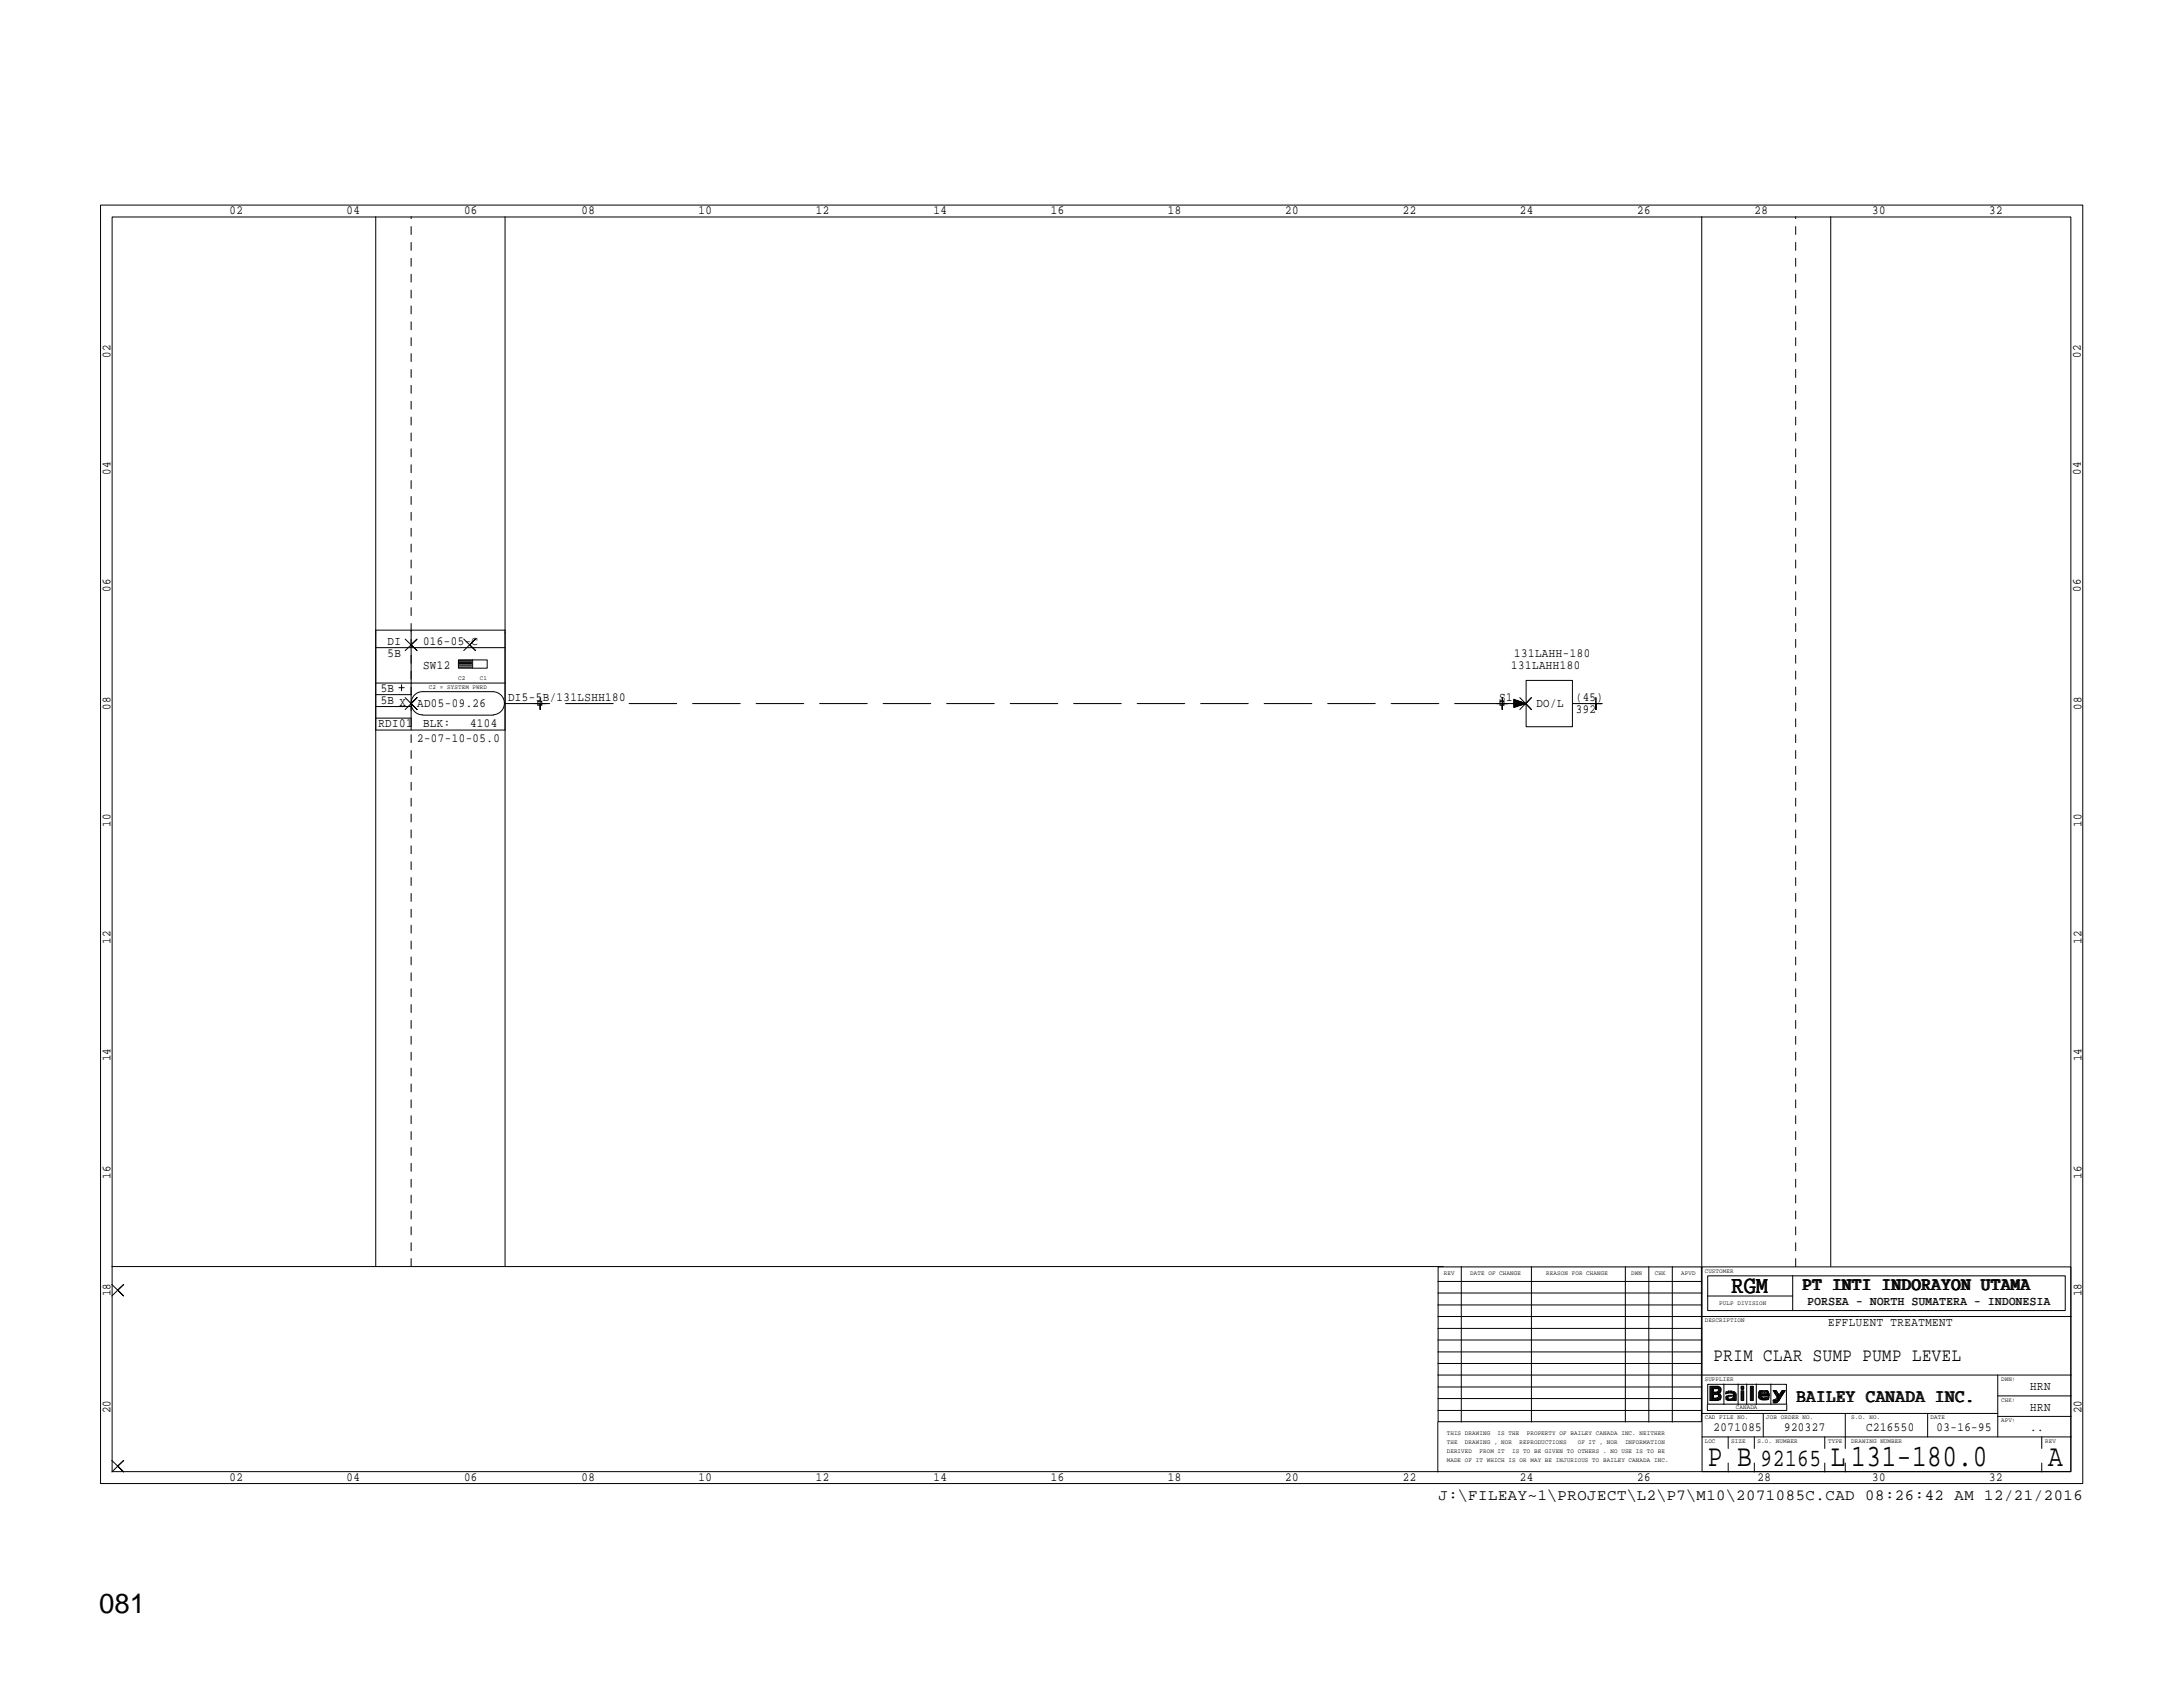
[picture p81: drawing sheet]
<svg xmlns="http://www.w3.org/2000/svg" width="279mm" height="216mm" viewBox="0 0 279 216" stroke-linecap="round" stroke-linejoin="round" font-family="sans-serif">
<defs><g id="words">
<g font-size="4">
<text x="218.6" y="187.6">P B</text>
<text x="234.3" y="187.6">L 131-180.0</text>
<text x="262.1" y="187.6">A</text>
</g>
<text font-size="3.5" x="12.7" y="206.4">081</text>
<g font-size="3.2">
<text x="221.6" y="165.5">RGM</text>
<text x="225.3" y="187.6">92165</text>
</g>
<g font-size="2.4">
<text x="230.8" y="165.1">PT INTI INDORAYON UTAMA</text>
<text x="219.3" y="174.1">PRIM CLAR SUMP PUMP LEVEL</text>
<text x="230" y="179.4">BAILEY CANADA INC.</text>
</g>
<text font-size="2" x="184.1" y="192">J:\FILEAY~1\PROJECT\L2\P7\M10\2071085C.CAD 08:26:42 AM 12/21/2016</text>
<g font-size="1.6">
<text x="29.4" y="27.4">02</text>
<text x="44.4" y="27.4">04</text>
<text x="59.4" y="27.4">06</text>
<text x="74.4" y="27.4">08</text>
<text x="89.4" y="27.4">10</text>
<text x="104.4" y="27.4">12</text>
<text x="119.5" y="27.4">14</text>
<text x="134.5" y="27.4">16</text>
<text x="149.5" y="27.4">18</text>
<text x="164.5" y="27.4">20</text>
<text x="179.5" y="27.4">22</text>
<text x="194.5" y="27.4">24</text>
<text x="209.5" y="27.4">26</text>
<text x="224.6" y="27.4">28</text>
<text x="239.6" y="27.4">30</text>
<text x="254.6" y="27.4">32</text>
<text x="14.1" y="45.8" transform="rotate(-90 14.1 45.8)">02</text>
<text x="266.3" y="45.8" transform="rotate(-90 266.3 45.8)">02</text>
<text x="14.1" y="60.8" transform="rotate(-90 14.1 60.8)">04</text>
<text x="266.3" y="60.8" transform="rotate(-90 266.3 60.8)">04</text>
<text x="14.1" y="75.8" transform="rotate(-90 14.1 75.8)">06</text>
<text x="266.3" y="75.8" transform="rotate(-90 266.3 75.8)">06</text>
<text x="49.6" y="82.6">DI</text>
<text x="54.1" y="82.6">016-05-C</text>
<text x="48.7" y="88.6">5B</text>
<text x="49.6" y="84.1">5B</text>
<text x="54.1" y="85.6">SW12</text>
<text x="65" y="89.7">DI5-5B/131LSHH180</text>
<text x="191.9" y="89.7">S1</text>
<text x="193.4" y="85.6">131LAHH180</text>
<text x="193.8" y="84.1">131LAHH-180</text>
<text x="201.7" y="89.7">(45)</text>
<text x="14.1" y="90.8" transform="rotate(-90 14.1 90.8)">08</text>
<text x="48.4" y="93.1">RDI01</text>
<text x="48.7" y="90.1">5B X</text>
<text x="53.4" y="90.5">AD05-09.26</text>
<text x="53.4" y="95">2-07-10-05.0</text>
<text x="54.1" y="93.1">BLK:</text>
<text x="60.2" y="93.1">4104</text>
<text x="196.6" y="90.5">DO/L</text>
<text x="201.7" y="91.2">392</text>
<text x="266.4" y="90.8" transform="rotate(-90 266.4 90.8)">08</text>
<text x="14.1" y="105.8" transform="rotate(-90 14.1 105.8)">10</text>
<text x="266.4" y="105.8" transform="rotate(-90 266.4 105.8)">10</text>
<text x="14.1" y="120.8" transform="rotate(-90 14.1 120.8)">12</text>
<text x="266.4" y="120.8" transform="rotate(-90 266.4 120.8)">12</text>
<text x="14.1" y="135.8" transform="rotate(-90 14.1 135.8)">14</text>
<text x="266.4" y="135.8" transform="rotate(-90 266.4 135.8)">14</text>
<text x="14.1" y="150.9" transform="rotate(-90 14.1 150.9)">16</text>
<text x="266.4" y="150.9" transform="rotate(-90 266.4 150.9)">16</text>
<text x="14.1" y="165.9" transform="rotate(-90 14.1 165.9)">18</text>
<text x="231.4" y="167">PORSEA - NORTH SUMATERA - INDONESIA</text>
<text x="266.4" y="165.9" transform="rotate(-90 266.4 165.9)">18</text>
<text x="234" y="169.7">EFFLUENT TREATMENT</text>
<text x="259.8" y="177.9">HRN</text>
<text x="14.1" y="180.9" transform="rotate(-90 14.1 180.9)">20</text>
<text x="219.3" y="183.2">2071085</text>
<text x="228.3" y="183.2">920327</text>
<text x="238.8" y="183.2">C216550</text>
<text x="247.9" y="183.2">03-16-95</text>
<text x="259.8" y="180.6">HRN</text>
<text x="259.8" y="183.2">..</text>
<text x="266.4" y="180.9" transform="rotate(-90 266.4 180.9)">20</text>
<text x="29.4" y="189.6">02</text>
<text x="44.4" y="189.6">04</text>
<text x="59.4" y="189.6">06</text>
<text x="74.4" y="189.6">08</text>
<text x="89.4" y="189.6">10</text>
<text x="104.4" y="189.6">12</text>
<text x="119.5" y="189.6">14</text>
<text x="134.5" y="189.6">16</text>
<text x="149.5" y="189.6">18</text>
<text x="164.5" y="189.6">20</text>
<text x="179.5" y="189.6">22</text>
<text x="194.5" y="189.6">24</text>
<text x="209.5" y="189.6">26</text>
<text x="225" y="189.6">28</text>
<text x="239.6" y="189.6">30</text>
<text x="254.6" y="189.6">32</text>
</g>
<g font-size=".8">
<text x="54.9" y="88.2">C2 = SYSTEM PWRD</text>
<text x="58.6" y="87">C2</text>
<text x="61.4" y="87">C1</text>
<text x="184.8" y="163.2">REV</text>
<text x="188.2" y="163.2">DATE OF CHANGE</text>
<text x="197.9" y="163.2">REASON FOR CHANGE</text>
<text x="208.8" y="163.2">DWN</text>
<text x="211.8" y="163.2">CHK</text>
<text x="215.2" y="163.2">APVD</text>
<text x="218.2" y="162.9">CUSTOMER</text>
<text x="220" y="167">PULP DIVISION</text>
<text x="218.2" y="169.2">DESCRIPTION</text>
<text x="218.2" y="176.8">SUPPLIER</text>
<text x="256.1" y="179.4">CHK:</text>
<text x="256.1" y="176.8">DWN:</text>
<text x="185.2" y="185.9">DERIVED</text>
<text x="185.2" y="184.8">THE</text>
<text x="185.2" y="183.7">THIS DRAWING</text>
<text x="187.5" y="184.8">DRAWING , NOR</text>
<text x="189.4" y="185.9">FROM IT</text>
<text x="191.7" y="183.7">IS THE</text>
<text x="193.5" y="185.9">IS TO BE GIVEN TO OTHERS . NO USE IS TO BE</text>
<text x="194.5" y="184.8">REPRODUCTIONS</text>
<text x="195.4" y="183.7">PROPERTY OF BAILEY CANADA INC. NEITHER</text>
<text x="201.9" y="184.8">OF IT , NOR</text>
<text x="208" y="184.8">INFORMATION</text>
<text x="218.2" y="184.7">LOC</text>
<text x="218.2" y="181.7">CAD FILE NO.</text>
<text x="221.6" y="184.7">SIZE</text>
<text x="222.2" y="180.4">CANADA</text>
<text x="225" y="184.7">S.O. NUMBER</text>
<text x="226.1" y="181.7">JOB ORDER NO.</text>
<text x="234" y="184.7">TYPE</text>
<text x="236.9" y="184.7">DRAWING NUMBER</text>
<text x="236.9" y="181.7">S.O. NO.</text>
<text x="247.1" y="181.7">DATE</text>
<text x="256.1" y="182">APV:</text>
<text x="261.7" y="184.7">REV</text>
<text x="185.2" y="187.1">MADE OF IT WHICH IS OR MAY BE INJURIOUS TO BAILEY CANADA INC.</text>
</g>
</g></defs>
<g fill="none" stroke="#000" stroke-width=".13">
<path d="M12.9 26.2h253.7v163.7h-253.7zM14.4 27.8h250.6v160.5h-250.6zM48.1 27.7v134.4M64.6 27.7v134.4M217.8 27.7v134.4M234.3 27.7v134.4M48.1 87.4h16.5M48.1 82.9h16.5M48.1 80.6h16.5M48.1 93.4h16.5M48.1 91.9h4.5M48.1 88.9h4.5"/>
<path d="M48.1 90.4h4.5M51.1 88h.6M51.4 87.6v.8M51.9 89.3l1.5 1.5-.8-.8 .8-.7-1.5 1.5M51.9 81.8l1.5 1.5-.8-.8 .8-.7-1.5 1.5M52.6 80.6v12.8M54.1 91.5a1.48 1.48 0 0 1-1.5-1.5 1.48 1.48 0 0 1 1.5-1.5h9a1.48 1.48 0 0 1 1.5 1.5 1.48 1.48 0 0 1-1.5 1.5M54.1 91.5h9M58.7 84.5h3.7v1h-3.7zM58.7 84.5h1.7M58.7 84.6h1.7M58.7 84.8h1.7"/>
<path d="M58.7 84.9h1.7M58.7 85.1h1.7M58.7 85.2h1.7M58.7 85.4h1.7M59.4 81.8l1.5 1.5-.8-.8 .8-.7-1.5 1.5M60.5 84.4v1.1M64.6 90h4.5M68.8 89.7h.5v.6h-.5zM69.1 89.3v1.5v-.8h.8h-1.5M192 89.7h.5v.6h-.5zM192.3 89.3v1.5v-.8h.7h-1.5M193.8 90.4l1.5-.4-1.5 .5"/>
<path d="M193.8 90.3l1.5-.3-1.5 .3M193.8 90.1l1.5-.1-1.5 .2M193.8 90h1.5h-3M193.8 89.8l1.5 .2-1.5-.1M193.8 89.7l1.5 .3-1.5-.3M193.8 89.6l1.5 .4-1.5 .6v-1.1l1.5 .5M194.5 89.3l1.5 1.5-.7-.8 .7-.7-1.5 1.5M195.3 87.1h6v5.9h-6zM201.3 90h3M204.3 89.3v1.5v-.8h.7h-1.5M14.3 162.1h170.4M14.3 164.4l1.5 1.5-.7-.8 .7-.7-1.5 1.5"/>
<path d="M184 179h33.8M184 177.5h33.8M184 174.5h33.8M184 173h33.8M184 171.5h33.8M184 170h33.8M184 167h33.8M184 165.5h33.8M184 164h33.8M184.1 162.1h33.7v19.8h-33.7zM187 162.1v19.9M196 162.1v19.9"/>
<path d="M208 162.1v19.9M211 162.1v19.9M214 162.1v19.9M217.8 162.1h47.2v26.2h-47.2zM218.5 179.7v.8h10.2v-.8M218.5 165.9h10.9M218.6 177.2h10v2.5h-10zM218.6 163.3h45.7v4.4h-45.7zM218.9 177.4v1.8M219 177.4v1.8M219.1 177.4v1.8M219.2 177.4v1.8"/>
<path d="M219.3 177.4v1.8M219.4 177.4v.3M219.4 178.2v.3M219.4 178.9v.3M219.5 177.4v.3M219.5 178.2v.3M219.5 178.9v.3M219.6 177.4v.3M219.6 178.2v.3M219.6 178.9v.3M219.7 177.4v.3M219.7 178.2v.3"/>
<path d="M219.7 178.9v.3M219.8 177.4v.3M219.8 178.2v.3M219.8 178.9v.3M219.8 177.7h-.5v.5h.5v.3M219.8 178.5h-.5v.4h.5v.3M219.8 178.5l.2 .1-.1 .2-.1 .1M219.8 177.7l.2 .2-.2 .2M219.9 178.3a.42 .42 0 0 1 .4 .5 .42 .42 0 0 1-.5 .4M219.9 177.4a.42 .42 0 0 1 .4 .5 .42 .42 0 0 1-.5 .4M219.9 177.4h-1v1.8h1v-.3M219.9 177.4v.3"/>
<path d="M219.9 178.2v.3M220 177.4v.4M220 178.1v.5M220 178.9v.3M220 177.5v.8M220 178.4v.8M220.1 177.5v.8M220.1 178.4v.8M220.2 177.6v.7M220.2 178.5v.7M220.3 177.6v.5M220.3 178.6v.4"/>
<path d="M220.6 177.1v2.6M220.9 178.4l.7-.1h.3l-.1 .2M220.9 179.1a.39 .39 0 0 0 .5 .1M220.9 178.3v-.2v.3M220.9 178.7v.4M221 179.1l-.1-.2 .1-.2 .1-.1v.6M221 178.1v.2M221 178.6v.6M221.1 178.1v.2M221.2 178v.3M221.2 178.6v.2M221.2 178.6v.2l-.1 .1 .1 .1"/>
<path d="M221.2 179.1v.1M221.3 178v.3M221.3 178.6v.2M221.3 179.1v.1M221.4 179.1v.1h.4M221.4 178v.2M221.4 178.6v.1M221.5 178v.3M221.5 178.6v.1M221.5 179.1v.1M221.5 179.2v-.1h.1v.1M221.6 178v.3"/>
<path d="M221.6 178.6v.1M221.7 178v.3M221.7 178.6v.1M221.7 179v.2M221.8 178.1v.2M221.8 178.6h.1M221.8 179v.2M221.8 178.9l-.6 .2v.1M221.9 178.6l-.2 .3M221.9 178.1v.2M221.9 178.2l.2 .2M221.9 178.5v.7"/>
<path d="M222 178.1v1.1M222.1 178.2v1M222.2 178.3v.9M222.2 178.4v.8h-.3v-.3M222.5 177.1v2.6M222.8 177.4h.4v.4h-.4zM222.8 178h.4v1.2h-.4zM222.9 177.4v.4M222.9 178v1.2M223 177.4v.4M223 178v1.2M223.1 177.4v.4"/>
<path d="M223.1 178v1.2M223.6 177.1v2.6M224 177.4h.4v1.8h-.4zM224.1 177.4v1.8M224.2 177.4v1.8M224.3 177.4v1.8M224.8 177.1v2.6M225.2 178.1v.8M225.2 178h.4v.1M225.2 178l-.1 .3v.5M225.2 178v1M225.3 178v1.1l-.3-.3"/>
<path d="M225.3 178.6a.47 .47 0 0 0 .7 .3M225.3 178.1v.2M225.4 178.4h.7v.2M225.4 178v1.1M225.5 178v.2M225.5 178.4v.2M225.5 178.8v.4M225.5 178.2h.2l.3 .1M225.5 178v.1M225.5 178.9v.3M225.6 178.4v.2M225.6 178.9v.3"/>
<path d="M225.7 178v.1M225.7 178.4v.2M225.7 178.9v.3M225.8 178v.1M225.8 178.4v.2M225.8 178.9v.3M225.8 179v.2M225.9 178v.1M225.9 178.4v.2M225.9 178.9v.3M226 178.4v.2M226 178.9v.3"/>
<path d="M226.1 178v.2M226.1 178.4v.2M226.1 178.9v.3M226.1 178v.3M226.2 178.1l.1 .2M226.2 178v.6M226.2 178.9v.3M226.3 178.1l-.3-.1v.1M226.3 178v.6M226.3 178.9v.2M226.4 179l-.6 .2-.5-.1M226.4 178.1v.5"/>
<path d="M226.4 178.7l-.6 .2M226.4 178.3v.3h-1M226.4 178.8v.3v-.2M226.7 177.1v2.6M226.9 179.2h.3v.3M226.9 179.2v.3h.3M226.9 179.2h.5M227 178v.1M227 179.2v.3M227.1 178v.2M227.1 179.2v.3M227.2 178v.3"/>
<path d="M227.2 179.2v.3M227.2 178v.4M227.3 178h-.4l.8 1.2-.1 .1-.4 .2M227.3 178v.6M227.3 179.2v.3M227.3 178l.4 .6M227.4 178.9l-.2 .2M227.4 178.1v.5M227.4 179.1v.4M227.5 178.2v.6M227.5 178.9v.6M227.5 178.3v1.1"/>
<path d="M227.7 178.6v.6M227.8 178.5v.6M227.8 178.3v.6M227.9 178.2v.6M228 178.1v.6M228.1 178v.6M228.1 178h.4l-.9 1.3v-.9M228.1 178l-.4 .6M228.1 178v.4M228.2 178v.3M228.3 178v.2M228.4 178v.1"/>
<path d="M229.4 163.2v4.5M255.7 178.6h9.4M255.7 176v7.9M265.1 176h-81.1M265.1 168.5h-81.1M14.3 186.9l1.5 1.5-.7-.8 .7-.7-1.5 1.5M184 180.5h33.8M184 182v6.4M217.8 183.9h47.3M217.8 180.9h37.9M221.2 183.9v1.5M221.2 187.2v1.2"/>
<path d="M224.5 183.9v1.5M224.5 187.2v1.2M225.7 180.9v3M233.6 183.9v1.5M233.6 187.2v1.2M236.2 187.2v1.2M236.2 180.9v4.5M246.7 180.9v3M255.7 181.3h9.4M261.3 183.9v1.5M261.3 187.2v1.2"/>
</g>
<path d="M192.3 90h-123.2" fill="none" stroke="#000" stroke-width=".13" stroke-dasharray="6.1 2"/>
<path d="M52.6 162.1v-134.4M229.8 162.1v-134.4" fill="none" stroke="#000" stroke-width=".13" stroke-dasharray="1 1 1 1 1 1 1 1"/>
<use href="#words"/>
</svg>
